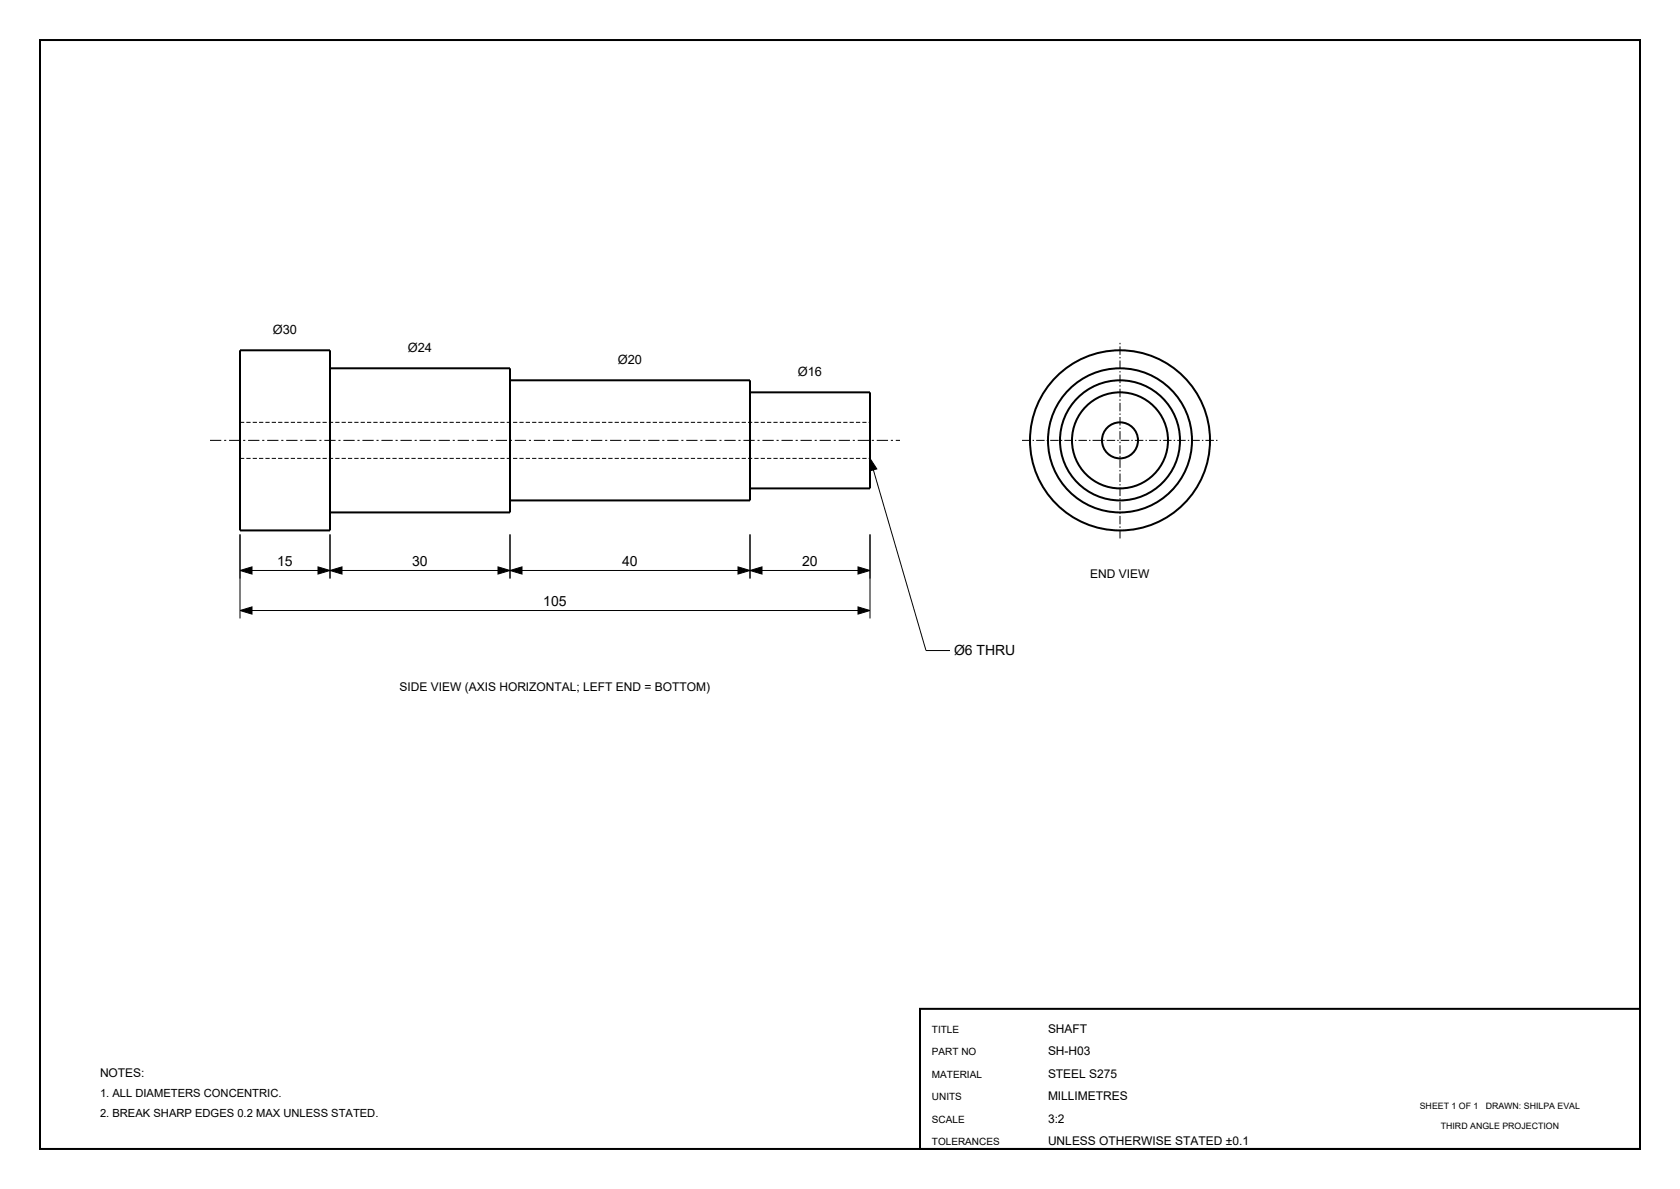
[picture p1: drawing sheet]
<svg xmlns="http://www.w3.org/2000/svg" width="420mm" height="297mm" viewBox="0 0 420 297" stroke-linecap="round" stroke-linejoin="round" font-family="sans-serif">
<defs><g id="words">
<g font-size="3.5">
<text x="69.3" y="141.3">15</text>
<text x="103.1" y="141.3">30</text>
<text x="155.6" y="141.3">40</text>
<text x="200.6" y="141.3">20</text>
<text x="135.8" y="151.3">105</text>
<text x="238.5" y="163.7">Ø6 THRU</text>
</g>
<g font-size="3.2">
<text x="68.2" y="83.5">Ø30</text>
<text x="102" y="88">Ø24</text>
<text x="154.5" y="91">Ø20</text>
<text x="199.5" y="94">Ø16</text>
</g>
<g font-size="3">
<text x="272.6" y="144.5">END VIEW</text>
<text x="99.9" y="172.5">SIDE VIEW (AXIS HORIZONTAL; LEFT END = BOTTOM)</text>
<text x="262" y="258">SHAFT</text>
<text x="262" y="263.6">SH­H03</text>
<text x="25" y="269">NOTES:</text>
<text x="262" y="269.2">STEEL S275</text>
<text x="262" y="274.8">MILLIMETRES</text>
<text x="262" y="280.4">3:2</text>
<text x="262" y="286">UNLESS OTHERWISE STATED ±0.1</text>
</g>
<g font-size="2.8">
<text x="25" y="274">1. ALL DIAMETERS CONCENTRIC.</text>
<text x="25" y="279">2. BREAK SHARP EDGES 0.2 MAX UNLESS STATED.</text>
</g>
<g font-size="2.5">
<text x="233" y="258">TITLE</text>
<text x="233" y="263.6">PART NO</text>
<text x="233" y="269.2">MATERIAL</text>
<text x="233" y="274.8">UNITS</text>
<text x="233" y="280.4">SCALE</text>
<text x="233" y="286">TOLERANCES</text>
</g>
<g font-size="2.2">
<text x="355" y="277">SHEET 1 OF 1</text>
<text x="371.4" y="277">DRAWN: SHILPA EVAL</text>
<text x="360.2" y="282">THIRD ANGLE PROJECTION</text>
</g>
</g></defs>
<g fill="none" stroke="#000" stroke-width=".5">
<path d="M10 10h400v277h-400zM60 87.5h22.5v45h-22.5zM82.5 92h45v36h-45M127.5 95h60v30h-60M187.5 98h30v24h-30M230 252h180v35h-180z"/>
<circle cx="280" cy="110" r="4.5"/>
<circle cx="280" cy="110" r="12"/>
<circle cx="280" cy="110" r="15"/>
<circle cx="280" cy="110" r="18"/>
<circle cx="280" cy="110" r="22.5"/>
</g>
<path d="M217.5 114.5l14 48h6M60 133.5v21M82.5 133.5v11M127.5 133.5v11M187.5 133.5v11M217.5 133.5v21M60 142.5h157.5M60 152.5h157.5" fill="none" stroke="#000" stroke-width=".25"/>
<path d="M217.5 114.5l1.7 2.6-1.7 .5zM60 142.5l3-.9v1.8zM60 152.5l3-.9v1.8zM79.5 141.6l3 .9-3 .9zM82.5 142.5l3-.9v1.8zM124.5 141.6l3 .9-3 .9zM127.5 142.5l3-.9v1.8zM184.5 141.6l3 .9-3 .9zM187.5 142.5l3-.9v1.8zM214.5 141.6l3 .9-3 .9zM214.5 151.6l3 .9-3 .9z" fill="#000" stroke="#000" stroke-width=".25"/>
<path d="M52.5 110h172.5" fill="none" stroke="#000" stroke-width=".25" stroke-dasharray="2.8 .7 .5 .7" stroke-linecap="butt"/>
<path d="M60 105.5h157.5M60 114.5h157.5" fill="none" stroke="#000" stroke-width=".25" stroke-dasharray="1.1 .5" stroke-linecap="butt"/>
<path d="M255.5 110h49M280 134.5v-49" fill="none" stroke="#000" stroke-width=".25" stroke-dasharray="2.1 .5 .4 .5" stroke-linecap="butt"/>
<use href="#words"/>
</svg>
